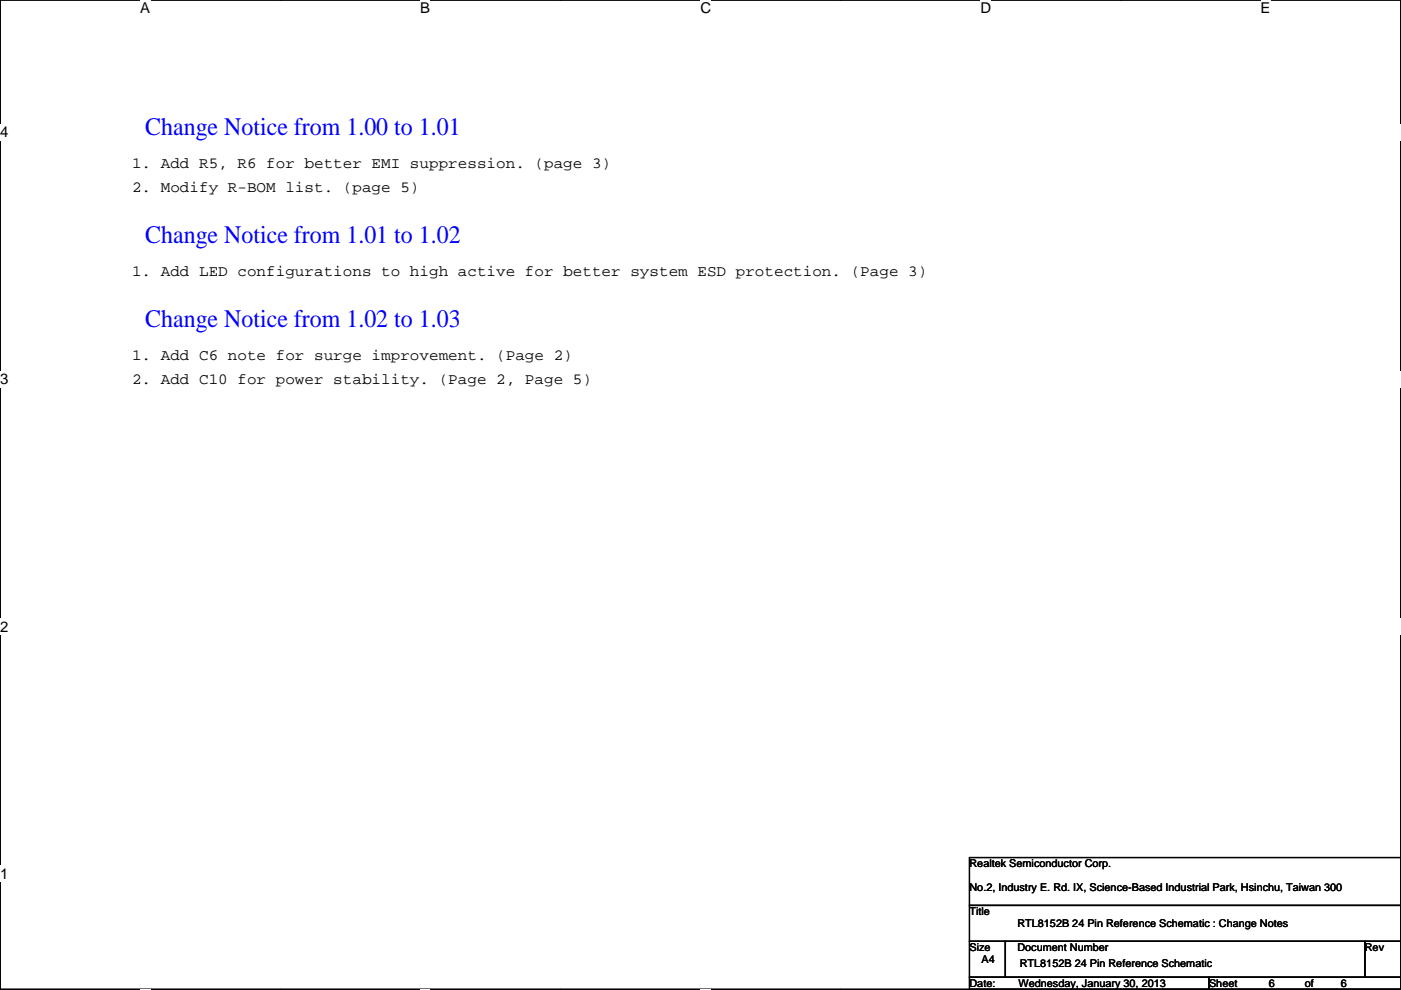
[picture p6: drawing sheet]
<svg xmlns="http://www.w3.org/2000/svg" width="297mm" height="210mm" viewBox="0 0 297 210" stroke-linecap="round" stroke-linejoin="round" font-family="sans-serif">
<defs><g id="words">
<g font-size="5.3" fill="#00f">
<text x="30.8" y="28.7">Change Notice from 1.00 to 1.01</text>
<text x="30.8" y="51.5">Change Notice from 1.01 to 1.02</text>
<text x="30.8" y="69.3">Change Notice from 1.02 to 1.03</text>
</g>
<g font-size="3.3">
<text x="28" y="35.7">1. Add R5, R6 for better EMI suppression. (page 3)</text>
<text x="28" y="40.8">2. Modify R-BOM list. (page 5)</text>
<text x="28" y="58.5">1. Add LED configurations to high active for better system ESD protection. (Page 3)</text>
<text x="28" y="76.3">1. Add C6 note for surge improvement. (Page 2)</text>
<text x="28" y="81.4">2. Add C10 for power stability. (Page 2, Page 5)</text>
</g>
<g font-size="3.2">
<text x="29.7" y="2.8">A</text>
<text x="89.1" y="2.8">B</text>
<text x="148.5" y="2.8">C</text>
<text x="207.9" y="2.8">D</text>
<text x="267.3" y="2.8">E</text>
<text x=".1" y="29.1">4</text>
<text x=".1" y="81.5">3</text>
<text x=".1" y="134">2</text>
<text x=".1" y="186.4">1</text>
</g>
<g font-size="2.3">
<text x="205.5" y="183.9">Realtek Semiconductor Corp.</text>
<text x="205.5" y="189">No.2, Industry E. Rd. IX, Science-Based Industrial Park, Hsinchu, Taiwan 300</text>
<text x="205.5" y="194.1">Title</text>
<text x="215.7" y="196.6">RTL8152B 24 Pin Reference Schematic : Change Notes</text>
<text x="205.5" y="201.7">Size</text>
<text x="215.7" y="201.7">Document Number</text>
<text x="289.4" y="201.7">Rev</text>
<text x="205.5" y="209.3">Date:</text>
<text x="208.1" y="204.3">A4</text>
<text x="216" y="209.3">Wednesday, January 30, 2013</text>
<text x="216.2" y="205">RTL8152B 24 Pin Reference Schematic</text>
<text x="256.3" y="209.3">Sheet</text>
<text x="269" y="209.3">6</text>
<text x="276.7" y="209.3">of</text>
<text x="284.3" y="209.3">6</text>
</g>
</g></defs>
<path d="M.1 0h296.9v209.8h-296.9z" fill="none" stroke="#000" stroke-width=".25"/>
<g fill="#fff">
<path d="M29.7 0h2.2v3.5h-2.2z"/>
<path d="M29.7 209.8l2.2 .1z"/>
</g>
<path d="M59.4 0h.1M59.4 209.8h.1" fill="none" stroke="#000" stroke-width=".25"/>
<g fill="#fff">
<path d="M89.1 0h2.1v3.5h-2.1z"/>
<path d="M89.1 209.8l2.1 .1z"/>
</g>
<path d="M118.8 0h.1M118.8 209.8h.1" fill="none" stroke="#000" stroke-width=".25"/>
<g fill="#fff">
<path d="M148.5 0h2.3v3.5h-2.3z"/>
<path d="M148.5 209.8l2.3 .1z"/>
</g>
<path d="M178.2 0h.1M178.2 209.8h.1" fill="none" stroke="#000" stroke-width=".25"/>
<g fill="#fff">
<path d="M207.9 0h2.3v3.5h-2.3z"/>
<path d="M207.9 209.8l2.3 .1z"/>
</g>
<path d="M237.6 0h.1M237.6 209.8h.1" fill="none" stroke="#000" stroke-width=".25"/>
<g fill="#fff">
<path d="M267.3 0h2.1v3.5h-2.1z"/>
<path d="M267.3 209.8l2.1 .1z"/>
<path d="M.1 26.2h1.7v3.6h-1.7z"/>
<path d="M297 26.2v3.6z"/>
<path d="M.1 78.7h1.7v3.5h-1.7z"/>
<path d="M297 78.7v3.5z"/>
</g>
<path d="M.1 52.5h.1M297 52.5h.1" fill="none" stroke="#000" stroke-width=".25"/>
<g fill="#fff">
<path d="M.1 131.1h1.7v3.6h-1.7z"/>
<path d="M297 131.1v3.6z"/>
</g>
<path d="M.1 104.9h.1M297 104.9h.1" fill="none" stroke="#000" stroke-width=".25"/>
<g fill="#fff">
<path d="M.1 183.6h1.7v3.5h-1.7z"/>
<path d="M297 183.6v3.5z"/>
</g>
<path d="M.1 157.4h.1M297 157.4h.1M205.5 199.7h7.7v7.6h-7.7zM205.5 181.9h91.5v10.1h-91.5zM205.5 192h91.5v7.7h-91.5zM213.2 199.7h76.2v7.6h-76.2zM289.4 199.7h7.6v7.6h-7.6zM205.5 207.3h50.8v2.5h-50.8zM256.3 207.3h40.7v2.5h-40.7z" fill="none" stroke="#000" stroke-width=".25"/>
<use href="#words"/>
</svg>
